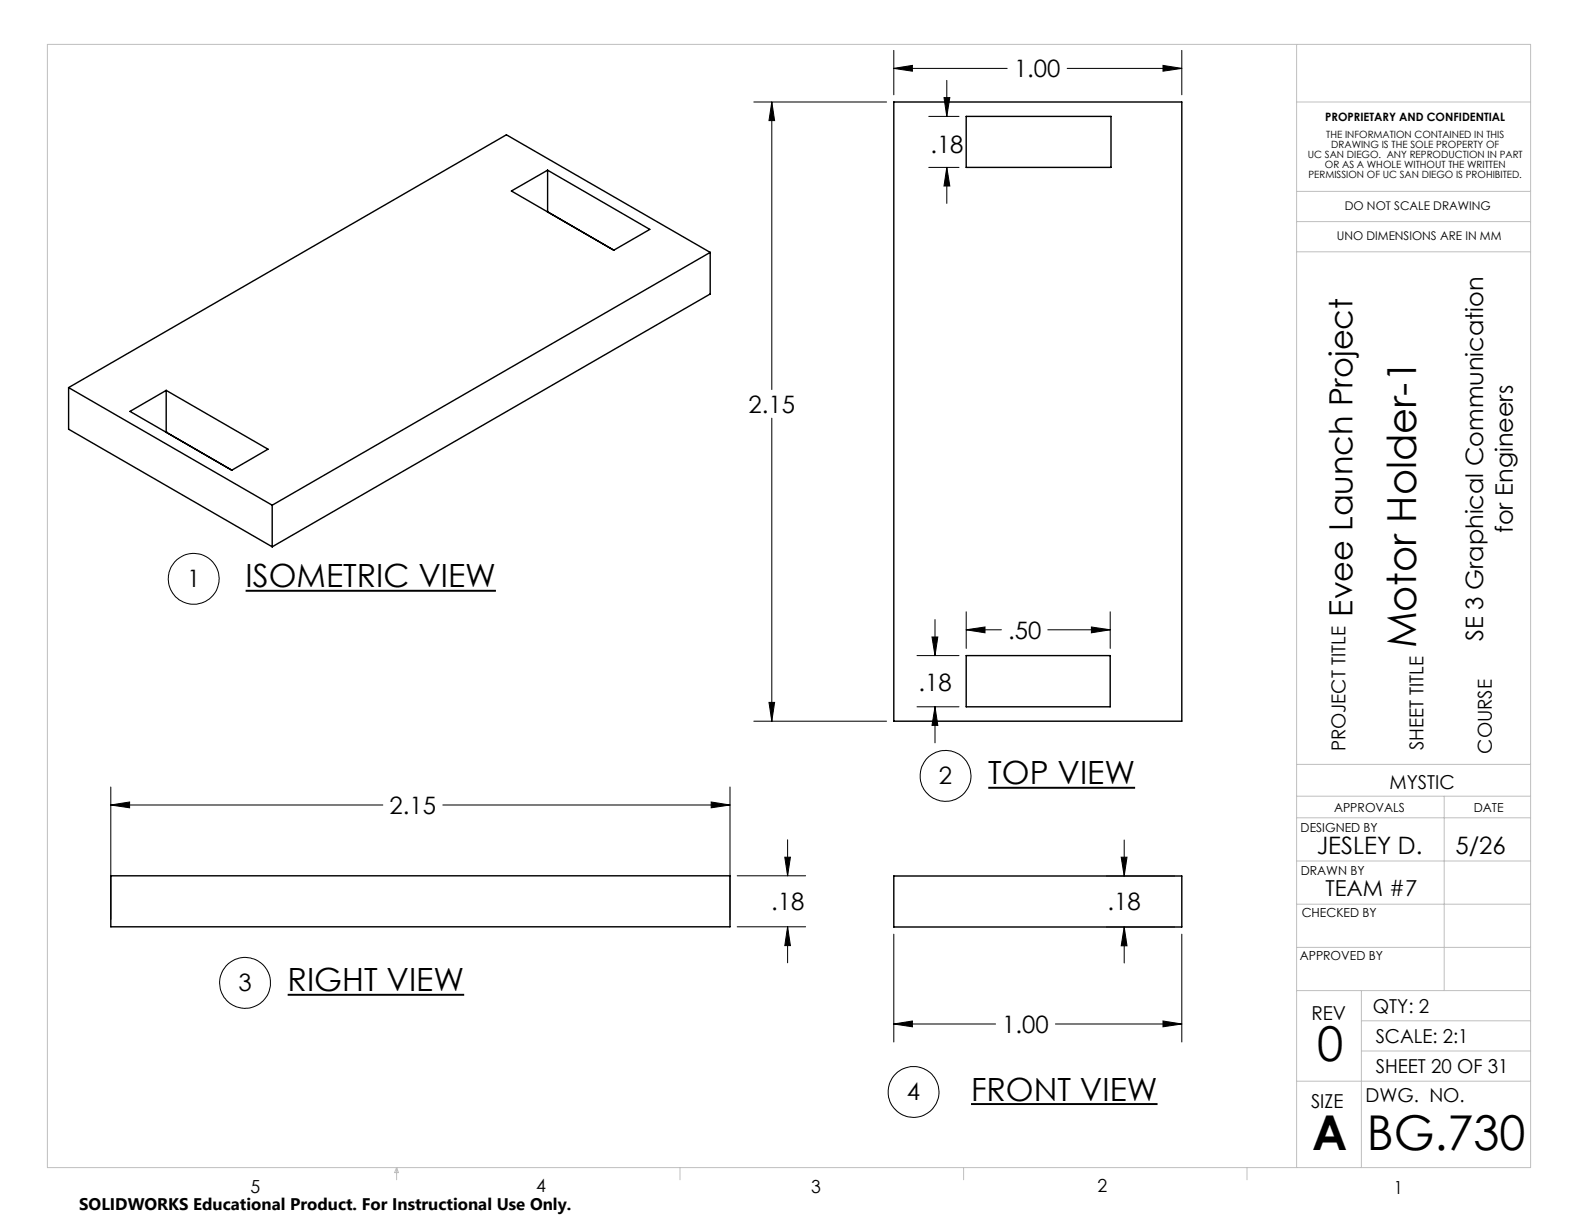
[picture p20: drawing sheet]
<svg xmlns="http://www.w3.org/2000/svg" width="279mm" height="216mm" viewBox="0 0 279 216" stroke-linecap="round" stroke-linejoin="round" font-family="sans-serif">
<defs><g id="words">
<g font-size="8.5">
<text x="232.3" y="187.1">0</text>
<text x="231.5" y="202.9">A</text>
<text x="241.1" y="202.9">BG.730</text>
</g>
<text font-size="7.1" x="249.8" y="114.4" transform="rotate(-90 249.8 114.4)">Motor Holder-1</text>
<g font-size="5.6">
<text x="43.3" y="103.6">ISOMETRIC VIEW</text>
<text x="238.5" y="108.7" transform="rotate(-90 238.5 108.7)">Evee Launch Project</text>
<text x="174.3" y="138.3">TOP VIEW</text>
<text x="50.7" y="174.9">RIGHT VIEW</text>
<text x="171.3" y="194.1">FRONT VIEW</text>
</g>
<g font-size="4.2">
<text x="178.9" y="13.6">1.00</text>
<text x="164.1" y="27">.18</text>
<text x="132" y="72.8">2.15</text>
<text x="266.8" y="94" transform="rotate(-90 266.8 94)">for Engineers</text>
<text x="33" y="103.6">1</text>
<text x="177.8" y="112.7">.50</text>
<text x="261.6" y="113.1" transform="rotate(-90 261.6 113.1)">SE 3 Graphical Communication</text>
<text x="162" y="122">.18</text>
<text x="68.7" y="143.6">2.15</text>
<text x="165.6" y="138.4">2</text>
<text x="232.2" y="150.6">JESLEY D.</text>
<text x="256.7" y="150.6">5/26</text>
<text x="136" y="160.6">.18</text>
<text x="195.4" y="160.6">.18</text>
<text x="42.1" y="174.9">3</text>
<text x="176.8" y="182.2">1.00</text>
<text x="160" y="194.1">4</text>
</g>
<text font-size="3.9" x="233.8" y="158">TEAM #7</text>
<g font-size="3.4">
<text x="237.3" y="132.5" transform="rotate(-90 237.3 132.5)">PROJECT TITLE</text>
<text x="251.1" y="132.3" transform="rotate(-90 251.1 132.3)">SHEET TITLE</text>
<text x="263.1" y="133" transform="rotate(-90 263.1 133)">COURSE</text>
<text x="245.1" y="139.2">MYSTIC</text>
<text x="231.3" y="180">REV</text>
<text x="242.2" y="178.7">QTY: 2</text>
<text x="242.7" y="183.9">SCALE: 2:1</text>
<text x="242.7" y="189.2">SHEET 20 OF 31</text>
<text x="231.3" y="195.4">SIZE</text>
<text x="240.9" y="194.3">DWG. NO.</text>
</g>
<g font-size="3.2">
<text x="44.2" y="210.4">5</text>
<text x="94.6" y="210.3">4</text>
<text x="143.1" y="210.4">3</text>
<text x="193.6" y="210.3">2</text>
<text x="245.8" y="210.7">1</text>
</g>
<text font-size="3" x="14" y="213.5">SOLIDWORKS Educational Product. For Instructional Use Only.</text>
<g font-size="2.2">
<text x="235.3" y="143.1">APPROVALS</text>
<text x="259.9" y="143.1">DATE</text>
<text x="229.4" y="146.7">DESIGNED BY</text>
<text x="229.4" y="154.4">DRAWN BY</text>
<text x="229.6" y="161.8">CHECKED BY</text>
<text x="229.3" y="169.4">APPROVED BY</text>
</g>
<g font-size="2.1">
<text x="237.2" y="37.1">DO NOT SCALE DRAWING</text>
<text x="235.8" y="42.3">UNO DIMENSIONS ARE IN MM</text>
</g>
<text font-size="2" x="233.8" y="21.4">PROPRIETARY AND CONFIDENTIAL</text>
<g font-size="1.8">
<text x="230.7" y="27.9">UC SAN DIEGO. ANY REPRODUCTION IN PART</text>
<text x="233.7" y="29.7">OR AS A WHOLE WITHOUT THE WRITTEN</text>
<text x="233.9" y="24.4">THE INFORMATION CONTAINED IN THIS</text>
<text x="234.8" y="26.2">DRAWING IS THE SOLE PROPERTY OF</text>
<text x="230.8" y="31.5">PERMISSION OF UC SAN DIEGO IS PROHIBITED.</text>
</g>
</g></defs>
<path d="M43.3 104.2h44.2M174.3 139h25.9M50.7 175.5h31.2M171.3 194.7h32.9" fill="none" stroke="#000" stroke-width=".34"/>
<g fill="none" stroke="#000" stroke-width=".18">
<path d="M133 18h23.4M136.1 18v50.7M136.1 18l.5 3.3h-1zM157.7 8.9v7.8M157.7 12.1h20M157.7 12.1l3.2-.6v1.1zM166.5 17.2h1l-.5 3.3zM167 14.2v6.3M188.2 12.1h20.3M205.1 11.5l3.4 .6-3.4 .5zM208.5 8.9v7.8M163.8 29.5h5.4"/>
<path d="M163.8 20.5h5.4M167 29.5v6.4M167 29.5l.5 3.3h-1zM136.1 73.8v53.4M161.7 115.6h7.5M164.4 112.4h1l-.5 3.2zM164.9 109.3v6.3M170.4 107.9v6.5M170.4 111.1h6.2M170.4 111.1l3.3-.5v1zM184.8 111.1h11M192.5 110.6l3.3 .5-3.3 .5z"/>
<path d="M195.8 107.9v6.5M19.5 138.8v23.4M128.8 138.8v23.4M133 127.2h23.4M135.6 123.9h1l-.5 3.3zM161.7 124.7h7.5M164.9 124.7v6.3M164.9 124.7l.5 3.3h-1zM19.5 142l3.4-.5v1zM19.5 142h48M78.1 142h50.7M125.4 141.5l3.4 .5-3.4 .5z"/>
<path d="M130 154.5h12.1M138.4 151.2h1l-.5 3.3zM138.9 148.1v6.4M195.1 154.5h12.1M197.8 151.2h1l-.5 3.3zM198.3 148.2v6.3M130 163.5h12.1M138.9 163.5v6.3M138.9 163.5l.5 3.3h-1zM157.7 164.8v19M195.1 163.5h12.1M198.3 163.5l.5 3.3h-1z"/>
<path d="M198.3 163.5v6.4M208.5 164.8v19M157.7 180.6h17.9M157.7 180.6l3.2-.5v1zM186.2 180.6h22.3M205.1 180.1l3.4 .5-3.4 .5z"/>
<circle cx="34.2" cy="102.1" r="4.5"/>
<circle cx="166.8" cy="136.9" r="4.5"/>
<circle cx="43.2" cy="173.4" r="4.5"/>
<circle cx="161.1" cy="192.6" r="4.5"/>
</g>
<g fill="none" stroke="#c0c0c0" stroke-width=".18">
<path d="M8.4 7.8h261.6v198.2h-261.6zM228.7 7.8v198.2M228.7 18h41.3M228.7 33.8h41.3M228.7 39.1h41.3M228.7 44.4h41.3M228.7 134.8h41.3M228.7 159.5h41.3M228.7 151.9h41.3M228.7 144.3h41.3M228.7 140.4h41.3M254.7 140.4v34.3"/>
<path d="M228.7 174.7h41.3M228.7 167.1h41.3M240.1 174.7v31.3M228.7 190.7h41.3M240.1 185.4h29.9M240.1 180.1h29.9M70 206v2.1M70 206l.3 .8h-.7zM119.9 206v2.1M170 206v2.1M220 206v2.1"/>
</g>
<path d="M136.1 18l.5 3.3h-1zM135.6 123.9h1l-.5 3.3zM157.7 12.1l3.2-.6v1.1zM205.1 11.5l3.4 .6-3.4 .5zM167 29.5l.5 3.3h-1zM166.5 17.2h1l-.5 3.3zM164.9 124.7l.5 3.3h-1zM164.4 112.4h1l-.5 3.2zM170.4 111.1l3.3-.5v1zM192.5 110.6l3.3 .5-3.3 .5zM138.9 163.5l.5 3.3h-1zM138.4 151.2h1l-.5 3.3zM19.5 142l3.4-.5v1zM125.4 141.5l3.4 .5-3.4 .5zM198.3 163.5l.5 3.3h-1zM197.8 151.2h1l-.5 3.3zM157.7 180.6l3.2-.5v1zM205.1 180.1l3.4 .5-3.4 .5z" fill="#000"/>
<g fill="none" stroke="#000" stroke-width=".25">
<path d="M157.7 18h50.8v109.2h-50.8zM90.2 33.7l6.4-3.7 18 10.5-6.3 3.6zM96.6 37.4h.1M96.6 30v7.4M170.4 20.5h25.6v9h-25.6zM125.3 44.5l-36-20.7-77.2 44.6M125.3 44.5l-77.3 44.6M125.3 44.5v7.4l-77.3 44.5M12.1 68.4l35.9 20.7M12.1 68.4v7.3l35.9 20.7M29.3 76.2h.1M29.3 68.9l18 10.3-6.4 3.7"/>
<path d="M29.3 68.9l-6.4 3.7 18 10.3M29.3 68.9v7.3M29.3 76.2l11.6 6.7M48 89.1v7.3M170.4 115.6h25.4v9.1h-25.4zM19.5 154.5h109.3v9h-109.3zM157.7 154.5h50.8v9h-50.8z"/>
</g>
<use href="#words"/>
</svg>
